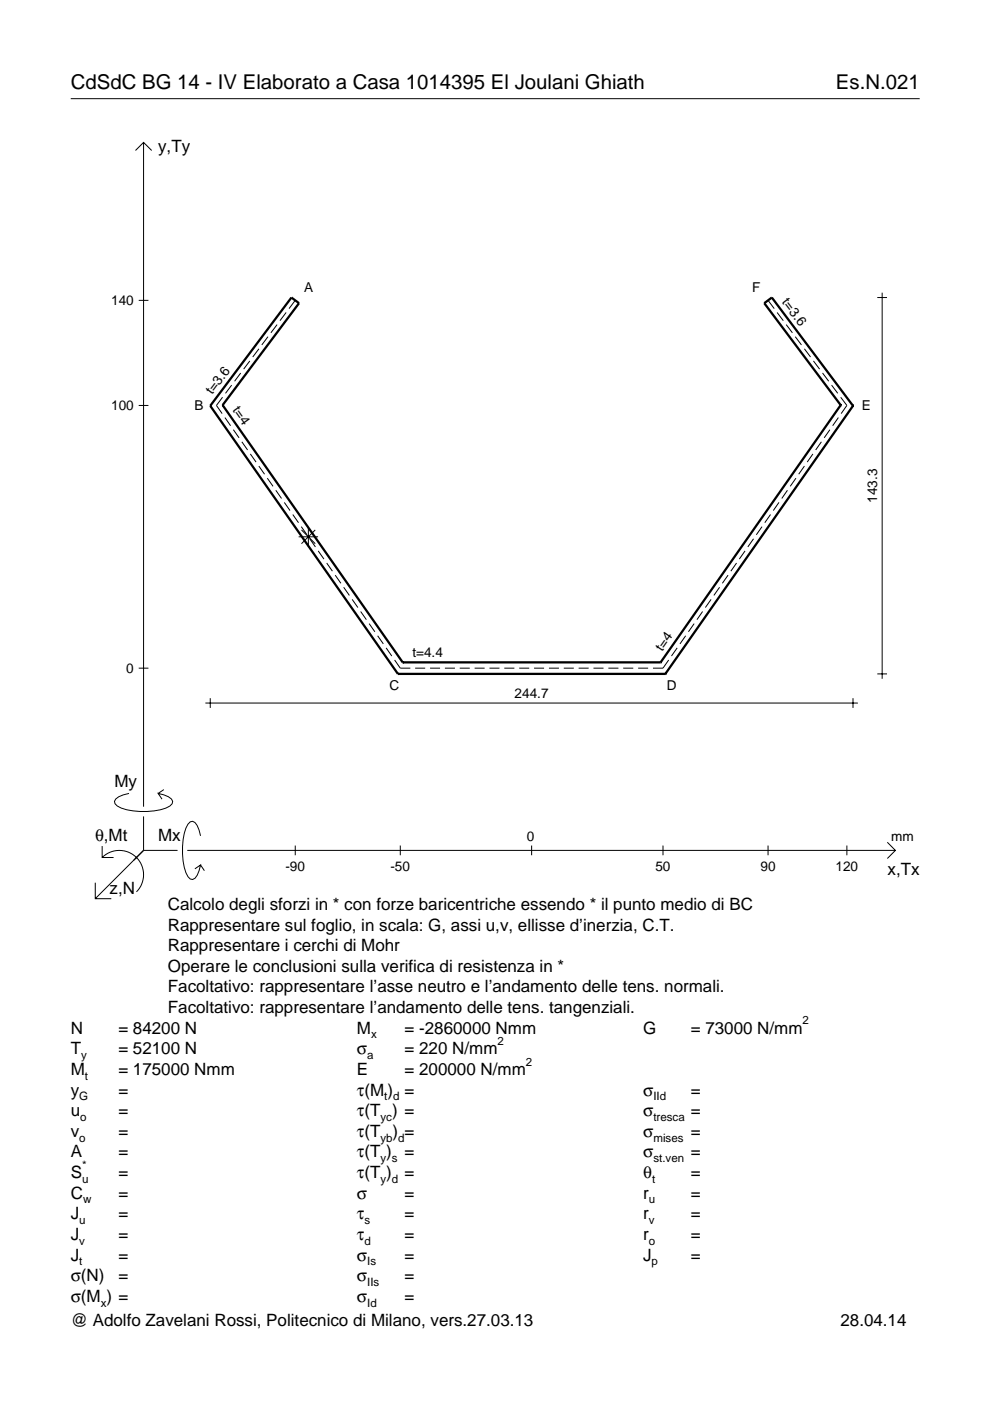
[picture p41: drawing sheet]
<svg xmlns="http://www.w3.org/2000/svg" width="210mm" height="297mm" viewBox="0 0 210 297" stroke-linecap="round" stroke-linejoin="round" font-family="sans-serif">
<defs><g id="words">
<g font-size="4.3">
<text x="15" y="18.9">CdSdC BG 14 - IV Elaborato a Casa 1014395 El Joulani Ghiath</text>
<text x="177.2" y="18.9">Es.N.021</text>
</g>
<g font-size="3.6">
<text x="33.5" y="32.3">y,Ty</text>
<text x="24.3" y="166.9">My</text>
<text x="20.1" y="178.2">θ,Mt</text>
<text x="33.5" y="178.2">Mx</text>
<text x="188.2" y="185.5">x,Tx</text>
<text x="23.2" y="189.6">z,N</text>
<text x="35.6" y="192.9">Calcolo degli sforzi in * con forze baricentriche essendo * il punto medio di BC</text>
<text x="35.6" y="197.3">Rappresentare sul foglio, in scala: G, assi u,v, ellisse d’inerzia, C.T.</text>
<text x="35.6" y="201.7">Rappresentare i cerchi di Mohr</text>
<text x="35.6" y="206">Operare le conclusioni sulla verifica di resistenza in *</text>
<text x="35.6" y="210.4">Facoltativo: rappresentare l’asse neutro e l’andamento delle tens. normali.</text>
<text x="35.6" y="214.8">Facoltativo: rappresentare l’andamento delle tens. tangenziali.</text>
<text x="15" y="219.2">N</text>
<text x="25.1" y="219.2">= 84200 N</text>
<text x="75.7" y="219.2">M</text>
<text x="85.8" y="219.2">= -2860000 Nmm</text>
<text x="136.4" y="219.2">G</text>
<text x="146.5" y="219.2">= 73000 N/mm</text>
<text x="15" y="227.9">M</text>
<text x="15" y="223.5">T</text>
<text x="25.1" y="223.5">= 52100 N</text>
<text x="25.1" y="227.9">= 175000 Nmm</text>
<text x="75.7" y="223.5">σ</text>
<text x="75.7" y="227.9">E</text>
<text x="85.8" y="223.5">= 220 N/mm</text>
<text x="85.8" y="227.9">= 200000 N/mm</text>
<text x="15" y="232.3">y</text>
<text x="25.1" y="232.3">=</text>
<text x="75.7" y="232.3">τ(M ) =</text>
<text x="136.4" y="232.3">σ</text>
<text x="146.5" y="232.3">=</text>
<text x="15" y="236.7">u</text>
<text x="25.1" y="236.7">=</text>
<text x="75.7" y="236.7">τ(T ) =</text>
<text x="136.4" y="236.7">σ</text>
<text x="146.5" y="236.7">=</text>
<text x="15" y="241">v</text>
<text x="15" y="245.4">A</text>
<text x="25.1" y="241">=</text>
<text x="25.1" y="245.4">=</text>
<text x="75.7" y="245.4">τ(T )</text>
<text x="75.7" y="241">τ(T</text>
<text x="83.3" y="241">) =</text>
<text x="85.8" y="245.4">=</text>
<text x="136.4" y="241">σ</text>
<text x="136.4" y="245.4">σ</text>
<text x="146.5" y="241">=</text>
<text x="146.5" y="245.4">=</text>
<text x="15" y="249.8">S</text>
<text x="25.1" y="249.8">=</text>
<text x="75.7" y="249.8">τ(T )</text>
<text x="85.8" y="249.8">=</text>
<text x="136.4" y="249.8">θ</text>
<text x="146.5" y="249.8">=</text>
<text x="15" y="254.2">C</text>
<text x="25.1" y="254.2">=</text>
<text x="75.7" y="254.2">σ</text>
<text x="85.8" y="254.2">=</text>
<text x="136.4" y="254.2">r</text>
<text x="146.5" y="254.2">=</text>
<text x="15" y="258.5">J</text>
<text x="15" y="262.9">J</text>
<text x="25.1" y="258.5">=</text>
<text x="25.1" y="262.9">=</text>
<text x="75.7" y="258.5">τ</text>
<text x="75.7" y="262.9">τ</text>
<text x="85.8" y="258.5">=</text>
<text x="85.8" y="262.9">=</text>
<text x="136.4" y="258.5">r</text>
<text x="136.4" y="262.9">r</text>
<text x="146.5" y="258.5">=</text>
<text x="146.5" y="262.9">=</text>
<text x="15" y="267.3">J</text>
<text x="25.1" y="267.3">=</text>
<text x="75.7" y="267.3">σ</text>
<text x="85.8" y="267.3">=</text>
<text x="136.4" y="267.3">J</text>
<text x="146.5" y="267.3">=</text>
<text x="15" y="271.7">σ(N)</text>
<text x="25.1" y="271.7">=</text>
<text x="75.7" y="271.7">σ</text>
<text x="85.8" y="271.7">=</text>
<text x="15" y="281.2">@ Adolfo Zavelani Rossi, Politecnico di Milano, vers.27.03.13</text>
<text x="15" y="276">σ(M ) =</text>
<text x="75.7" y="276">σ</text>
<text x="85.8" y="276">=</text>
<text x="178.2" y="281.2">28.04.14</text>
</g>
<g font-size="2.9">
<text x="23.6" y="64.7">140</text>
<text x="64.5" y="61.9">A</text>
<text x="159.4" y="61.9">F</text>
<text x="165.7" y="64.1" transform="rotate(53 165.7 64.1)">t=3.6</text>
<text x="45" y="83.8" transform="rotate(-53 45 83.8)">t=3.6</text>
<text x="23.6" y="87">100</text>
<text x="41.2" y="86.9">B</text>
<text x="49.2" y="87" transform="rotate(55 49.2 87)">t=4</text>
<text x="182.7" y="86.9">E</text>
<text x="186" y="106.6" transform="rotate(-90 186 106.6)">143.3</text>
<text x="26.8" y="142.7">0</text>
<text x="87.4" y="139.4">t=4.4</text>
<text x="140.4" y="138.2" transform="rotate(-55 140.4 138.2)">t=4</text>
<text x="82.6" y="146.3">C</text>
<text x="109.1" y="148">244.7</text>
<text x="141.4" y="146.3">D</text>
<text x="111.7" y="178.2">0</text>
<text x="189" y="178.2">mm</text>
<text x="60.5" y="184.7">-90</text>
<text x="82.8" y="184.7">-50</text>
<text x="139" y="184.7">50</text>
<text x="161.2" y="184.7">90</text>
<text x="177.2" y="184.7">120</text>
</g>
<g font-size="2.4">
<text x="78.7" y="220.2">x</text>
<text x="105.5" y="221.5">2</text>
<text x="170.2" y="217.2">2</text>
<text x="17.2" y="224.5">y</text>
<text x="77.9" y="224.5">a</text>
<text x="111.5" y="225.9">2</text>
<text x="16.8" y="233.3">G</text>
<text x="18" y="228.9">t</text>
<text x="81.5" y="233.3">t d</text>
<text x="138.5" y="233.3">IId</text>
<text x="17" y="237.7">o</text>
<text x="80.7" y="237.7">yc</text>
<text x="138.5" y="237.7">tresca</text>
<text x="16.8" y="242">o</text>
<text x="80.7" y="242">yb d</text>
<text x="138.5" y="242">mises</text>
<text x="17.4" y="250.8">u</text>
<text x="17.4" y="247.8">*</text>
<text x="80.7" y="246.4">y s</text>
<text x="80.7" y="250.8">y d</text>
<text x="138.2" y="250.8">t</text>
<text x="138.5" y="246.4">st.ven</text>
<text x="17.6" y="255.2">w</text>
<text x="137.6" y="255.2">u</text>
<text x="16.8" y="259.5">u</text>
<text x="16.8" y="263.9">v</text>
<text x="77.3" y="259.5">s</text>
<text x="77.3" y="263.9">d</text>
<text x="137.6" y="259.5">v</text>
<text x="137.6" y="263.9">o</text>
<text x="16.8" y="268.3">t</text>
<text x="77.9" y="268.3">Is</text>
<text x="138.2" y="268.3">p</text>
<text x="77.9" y="272.7">IIs</text>
<text x="21.4" y="277">x</text>
<text x="77.9" y="277">Id</text>
</g>
</g></defs>
<g fill="none" stroke="#000" stroke-width=".21">
<path d="M15 20.9h180M28.7 31.9l1.7-1.7 1.8 1.7M30.4 30.2v140.8M29.4 63.7h2.1M51 79.1l-1.3 1.7M53 76.5l-1.3 1.8M54.9 74l-1.3 1.7M56.8 71.4l-1.3 1.7M58.7 68.8l-1.3 1.8M60.7 66.3l-1.3 1.7M62.6 63.7l-1.3 1.7M162.8 63.7l1.4 1.7"/>
<path d="M164.8 66.3l1.3 1.7M166.7 68.8l1.3 1.8M168.6 71.4l1.3 1.7M170.5 74l1.4 1.7M172.5 76.5l1.3 1.8M174.4 79.1l1.3 1.7M186 63.1h2.1M187 62.1v81.8M29.4 86h2.1M47.2 84.2l-1.3 1.8 1.2 1.7M47.7 88.5l1.2 1.8M49.1 81.7l-1.3 1.7"/>
<path d="M49.5 91.1l1.2 1.7M51.3 93.7l1.2 1.7M53.1 96.2l1.2 1.8M54.9 98.8l1.2 1.7M170.6 98.8l-1.3 1.7M172.4 96.2l-1.3 1.8M174.2 93.7l-1.3 1.7M176 91.1l-1.3 1.7M176.3 81.7l1.3 1.7M177.8 88.5l-1.3 1.8M178.2 84.2l1.4 1.8-1.3 1.7M56.7 101.4l1.2 1.7"/>
<path d="M58.5 104l1.2 1.7M60.3 106.5l1.2 1.8M62.1 109.1l1.2 1.7M63.3 113.8h4.1M63.9 111.7l1.2 1.7M63.9 112.4l2.9 2.9M65.4 111.8v4.1M65.7 114.2l1.2 1.8M66.8 112.4l-2.9 2.9M67.5 116.8l1.2 1.7M69.3 119.4l1.2 1.7M156.2 119.4l-1.2 1.7"/>
<path d="M158 116.8l-1.2 1.7M159.8 114.2l-1.2 1.8M161.6 111.7l-1.2 1.7M163.4 109.1l-1.2 1.7M165.2 106.5l-1.2 1.8M167 104l-1.2 1.7M168.8 101.4l-1.3 1.7M71.1 121.9l1.2 1.8M72.9 124.5l1.2 1.7M74.7 127.1l1.2 1.7M76.5 129.7l1.2 1.7M78.3 132.2l1.2 1.8"/>
<path d="M80.1 134.8l1.2 1.7M81.9 137.4l1.2 1.7M83.7 139.9l1.2 1.8h2.1M141.8 139.9l-1.2 1.8h-2.2M143.6 137.4l-1.2 1.7M145.4 134.8l-1.2 1.7M147.2 132.2l-1.2 1.8M149 129.7l-1.2 1.7M150.8 127.1l-1.2 1.7M152.6 124.5l-1.2 1.7M154.4 121.9l-1.2 1.8M29.4 141.7h2.1"/>
<path d="M43.5 149.1h138.4M44.6 148v2.1M88 141.7h2.1M91.2 141.7h2.1M94.3 141.7h2.1M97.5 141.7h2.1M100.6 141.7h2.1M103.8 141.7h2.1M106.9 141.7h2.2M110.1 141.7h2.1M113.2 141.7h2.2M116.4 141.7h2.1"/>
<path d="M119.5 141.7h2.2M122.7 141.7h2.1M125.8 141.7h2.2M129 141.7h2.1M132.1 141.7h2.2M135.3 141.7h2.1M180.9 148v2.1M186 142.9h2.1M21.7 179.4v2.4h2.4M27.3 168.2a3.6 3.6 0 0 0-3 1.7l.1 .5a5.6 5.6 0 0 0 3.8 1.5 13.4 13.4 0 0 0 7.8-1l.5-.5 .1-.5a3.6 3.6 0 0 0-3.1-1.7l.8 1.2M30.4 173.1v7.2M34.7 167.4l-1.2 .8"/>
<path d="M42.5 177.2a3.6 3.6 0 0 0-1.7-3.1l-.5 .2a5.7 5.7 0 0 0-1.5 3.7 13.3 13.3 0 0 0 1 7.9l.5 .5 .5 .1a3.6 3.6 0 0 0 1.7-3.1l-1.2 .8M62.6 179.3v2M84.9 179.3v2M112.7 179.3v2M140.6 179.3v2M162.8 179.3v2M179.6 179.3v2M188.1 178.6l1.7 1.7-1.7 1.7M20.2 187.2v3.3h3.4M21.7 181.8a5.1 5.1 0 0 1 7.2 0 5.1 5.1 0 0 1 0 7.3M30.4 180.3l-10.2 10.2M30.4 180.3h7.2"/>
<path d="M39.7 180.3h150.1M42.5 183.4l.8 1.2"/>
</g>
<g fill="none" stroke="#000" stroke-width=".48">
<path d="M44.6 86h.1M44.6 86l39.8 56.9M47.2 85.9h.1M47.2 85.9l16.2-21.6-1.6-1.2-17.2 22.9M47.2 85.9l38.2 54.5M178.2 85.9h.1M178.2 85.9l-38.1 54.5M178.2 85.9l-16.2-21.6 1.6-1.2 17.3 22.9M180.9 86h.1M180.9 86l-39.8 56.9M84.4 142.9h.1M84.4 142.9h56.7"/>
<path d="M85.4 140.4h.1M85.4 140.4h54.7M140.1 140.4h.1M141.1 142.9h.1"/>
</g>
<use href="#words"/>
</svg>
